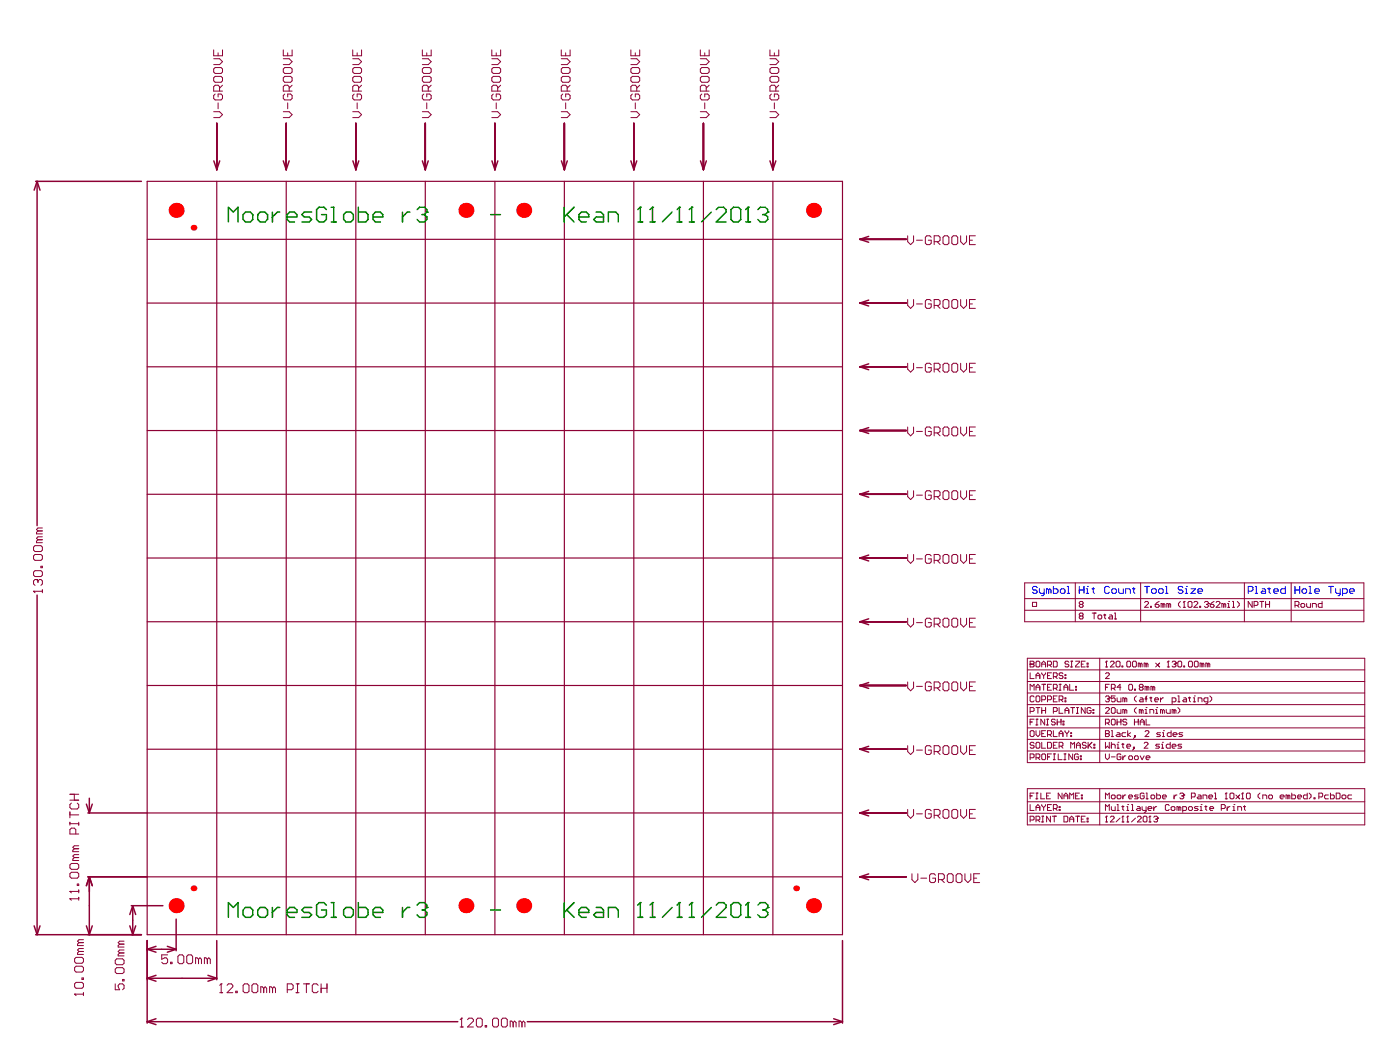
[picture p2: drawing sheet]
<svg xmlns="http://www.w3.org/2000/svg" width="201mm" height="150mm" viewBox="0 0 201 150" stroke-linecap="round" stroke-linejoin="round" font-family="sans-serif">
<g fill="none" stroke="#8d0034" stroke-width=".21">
<path d="M31.2 17.7v6.7M41.2 17.7v6.7M51.2 17.7v6.7M61.2 17.7v6.7M71.2 17.7v6.7M81.2 17.7v6.7M91.2 17.7v6.7M101.2 17.7v6.7M111.2 17.7v6.7M5.1 26.1h15.2M5.3 26.1l-.4 1.2M5.3 26.1v49.5"/>
<path d="M5.3 26.1l.5 1.2M30.8 23.1l.4 1.3M31.6 23.1l-.4 1.3M40.8 23.1l.4 1.3M41.6 23.1l-.4 1.3M50.8 23.1l.4 1.3M51.6 23.1l-.4 1.3M60.8 23.1l.4 1.3M61.6 23.1l-.4 1.3M70.8 23.1l.4 1.3M71.6 23.1l-.4 1.3M80.8 23.1l.4 1.3"/>
<path d="M81.6 23.1l-.4 1.3M90.8 23.1l.4 1.3M91.6 23.1l-.4 1.3M100.8 23.1l.4 1.3M101.6 23.1l-.4 1.3M110.8 23.1l.4 1.3M111.6 23.1l-.4 1.3M123.7 34.4l1.3 .4M123.7 34.4h6.7M125 34l-1.3 .4M123.7 52.8l1.3 .4M123.7 43.6l1.3 .4"/>
<path d="M123.7 52.8h6.7M123.7 43.6h6.7M125 52.3l-1.3 .5M125 43.2l-1.3 .4M123.7 71.1l1.3 .4M123.7 61.9l1.3 .4M123.7 71.1h6.7M123.7 61.9h6.7M125 79.8l-1.3 .4M125 61.5l-1.3 .4M125 70.7l-1.3 .4M5.3 85.6v48.8"/>
<path d="M123.7 98.6l1.3 .4M123.7 89.4l1.3 .4M123.7 80.2l1.3 .5M123.7 98.6h6.7M123.7 89.4h6.7M123.7 80.2h6.7M125 98.2l-1.3 .4M125 89l-1.3 .4M12.4 115.6l.5 1.3M12.6 116.9h8.6M12.9 114.8v2.1M13.3 115.6l-.4 1.3"/>
<path d="M123.7 116.9l1.3 .4M123.7 107.7l1.3 .5M123.7 116.9h6.7M123.7 107.7h6.7M125 116.5l-1.3 .4M125 107.3l-1.3 .4M4.9 133.2l.4 1.2M5.1 134.4h15.2M5.8 133.2l-.5 1.2M12.4 133.2l.5 1.2M12.6 126.1h8.6M12.9 126.1l.4 1.3"/>
<path d="M12.9 126.1v8.3M12.9 126.1l-.5 1.3M13.3 133.2l-.4 1.2M18.7 133.2l.4 1.2M18.9 130.3h4.5M19.1 130.3v4.1M19.1 130.3l-.4 1.2M19.1 130.3l.4 1.2M19.5 133.2l-.4 1.2M21.2 136.5l1.2 .4M21.2 135.3v11.8M21.2 136.5h4.1"/>
<path d="M22.4 136.1l-1.2 .4M24.1 136.1l1.2 .4M25.3 132.2v4.5M25.3 136.5l-1.2 .4M31.2 135.3v5.6M121.2 135.3v11.8M123.7 126.1l1.3 .4M123.7 126.1h6.7M125 125.7l-1.3 .4M21.2 140.7l1.2 .4M21.2 146.9l1.2 .5M21.2 140.7h10"/>
<path d="M21.2 146.9h44.7M22.4 140.3l-1.2 .4M22.4 146.5l-1.2 .4M29.9 140.3l1.3 .4M31.2 140.7l-1.3 .4M75.9 146.9h45.3M119.9 146.5l1.3 .4M121.2 146.9l-1.3 .5"/>
</g>
<g fill="none" stroke="#8d0034" stroke-width=".14">
<path d="M30.7 16.1h.9l.4 .4-.4 .4h-.9M30.7 11.2l.3-.2h.8l.2 .2v.4l-.2 .2h-.8l-.3-.2zM30.7 9.9l.3-.2h.8l.2 .2v.4l-.2 .3h-.8l-.3-.3zM30.7 8.4h.9l.4 .5-.4 .4h-.9M30.7 7.2v.8h1.3v-.8M31 13.5l-.3 .2v.5l.3 .2h.8l.2-.2v-.5l-.2-.2h-.4v.4M31.4 7.6v.4M31.4 14.8v.8M31.6 13.1v-.6l-.2-.2h-.4l-.3 .2v.6h1.3M32 12.3l-.4 .4M40.8 16.1h.8l.4 .4-.4 .4h-.8M40.8 11.2l.2-.2h.8l.2 .2v.4l-.2 .2h-.8l-.2-.2z"/>
<path d="M40.8 9.9l.2-.2h.8l.2 .2v.4l-.2 .3h-.8l-.2-.3zM40.8 8.4h.8l.4 .5-.4 .4h-.8M40.8 7.2v.8h1.2v-.8M41 13.5l-.2 .2v.5l.2 .2h.8l.2-.2v-.5l-.2-.2h-.4v.4M41.4 7.6v.4M41.4 14.8v.8M41.6 13.1v-.6l-.2-.2h-.4l-.2 .2v.6h1.2M42 12.3l-.4 .4M50.8 16.1h.8l.4 .4-.4 .4h-.8M50.8 11.2l.2-.2h.8l.2 .2v.4l-.2 .2h-.8l-.2-.2zM50.8 9.9l.2-.2h.8l.2 .2v.4l-.2 .3h-.8l-.2-.3zM50.8 8.4h.8l.4 .5-.4 .4h-.8"/>
<path d="M50.8 7.2v.8h1.2v-.8M51 13.5l-.2 .2v.5l.2 .2h.8l.2-.2v-.5l-.2-.2h-.4v.4M51.4 7.6v.4M51.4 14.8v.8M51.6 13.1v-.6l-.2-.2h-.4l-.2 .2v.6h1.2M52 12.3l-.4 .4M60.8 16.1h.8l.4 .4-.4 .4h-.8M60.8 11.2l.2-.2h.8l.2 .2v.4l-.2 .2h-.8l-.2-.2zM60.8 9.9l.2-.2h.8l.2 .2v.4l-.2 .3h-.8l-.2-.3zM60.8 8.4h.8l.4 .5-.4 .4h-.8M60.8 7.2v.8h1.2v-.8M61 13.5l-.2 .2v.5l.2 .2h.8l.2-.2v-.5l-.2-.2h-.4v.4"/>
<path d="M61.4 7.6v.4M61.4 14.8v.8M61.6 13.1v-.6l-.2-.2h-.4l-.2 .2v.6h1.2M62 12.3l-.4 .4M70.8 16.1h.8l.4 .4-.4 .4h-.8M70.8 11.2l.2-.2h.8l.2 .2v.4l-.2 .2h-.8l-.2-.2zM70.8 9.9l.2-.2h.8l.2 .2v.4l-.2 .3h-.8l-.2-.3zM70.8 8.4h.8l.4 .5-.4 .4h-.8M70.8 7.2v.8h1.2v-.8M71 13.5l-.2 .2v.5l.2 .2h.8l.2-.2v-.5l-.2-.2h-.4v.4M71.4 7.6v.4M71.4 14.8v.8"/>
<path d="M71.6 13.1v-.6l-.2-.2h-.4l-.2 .2v.6h1.2M72 12.3l-.4 .4M80.8 16.1h.8l.4 .4-.4 .4h-.8M80.8 11.2l.2-.2h.8l.2 .2v.4l-.2 .2h-.8l-.2-.2zM80.8 9.9l.2-.2h.8l.2 .2v.4l-.2 .3h-.8l-.2-.3zM80.8 8.4h.8l.4 .5-.4 .4h-.8M80.8 7.2v.8h1.2v-.8M81 13.5l-.2 .2v.5l.2 .2h.8l.2-.2v-.5l-.2-.2h-.4v.4M81.4 7.6v.4M81.4 14.8v.8M81.6 13.1v-.6l-.2-.2h-.4l-.2 .2v.6h1.2M82 12.3l-.4 .4"/>
<path d="M90.8 16.1h.8l.4 .4-.4 .4h-.8M90.8 11.2l.2-.2h.8l.2 .2v.4l-.2 .2h-.8l-.2-.2zM90.8 9.9l.2-.2h.8l.2 .2v.4l-.2 .3h-.8l-.2-.3zM90.8 8.4h.8l.4 .5-.4 .4h-.8M90.8 7.2v.8h1.2v-.8M91 13.5l-.2 .2v.5l.2 .2h.8l.2-.2v-.5l-.2-.2h-.4v.4M91.4 7.6v.4M91.4 14.8v.8M91.6 13.1v-.6l-.2-.2h-.4l-.2 .2v.6h1.2M92 12.3l-.4 .4M100.8 16.1h.8l.4 .4-.4 .4h-.8M100.8 7.2v.8h1.2v-.8"/>
<path d="M100.8 9.9l.2-.2h.8l.2 .2v.4l-.2 .3h-.8l-.2-.3zM100.8 11.2l.2-.2h.8l.2 .2v.4l-.2 .2h-.8l-.2-.2zM100.8 8.4h.8l.4 .5-.4 .4h-.8M101 13.5l-.2 .2v.5l.2 .2h.8l.2-.2v-.5l-.2-.2h-.4v.4M101.4 7.6v.4M101.4 14.8v.8M101.6 13.1v-.6l-.2-.2h-.4l-.2 .2v.6h1.2M102 12.3l-.4 .4M110.8 16.1h.8l.5 .4-.5 .4h-.8M110.8 11.2l.2-.2h.8l.3 .2v.4l-.3 .2h-.8l-.2-.2zM110.8 9.9l.2-.2h.8l.3 .2v.4l-.3 .3h-.8l-.2-.3zM110.8 8.4h.8l.5 .5-.5 .4h-.8"/>
<path d="M110.8 7.2v.8h1.3v-.8M111 13.5l-.2 .2v.5l.2 .2h.8l.3-.2v-.5l-.3-.2h-.4v.4M111.4 7.6v.4M111.4 14.8v.8M111.6 13.1v-.6l-.2-.2h-.4l-.2 .2v.6h1.3M112.1 12.3l-.5 .4M24.9 29.8h.9v.9h-.9zM66.6 29.8h.9v.9h-.9zM74.9 29.8h.9v.9h-.9zM116.6 29.8h.9v.9h-.9zM130.6 33.9v.9l.4 .4 .4-.4v-.9M131.9 34.5h.8"/>
<path d="M134 34.1l-.2-.2h-.4l-.3 .2v.9l.3 .2h.4l.2-.2v-.5h-.4M134.4 34.8h.6l.3-.3v-.4l-.3-.2h-.6v1.3M134.8 34.8l.5 .4M135.7 34.1l.2-.2h.4l.2 .2v.9l-.2 .2h-.4l-.2-.2zM137 34.1l.2-.2h.4l.2 .2v.9l-.2 .2h-.4l-.2-.2zM138.2 33.9v.9l.4 .4 .5-.4v-.9M139.5 34.5h.4M140.3 33.9h-.8v1.3h.8M130.6 43.1v.8l.4 .4 .4-.4v-.8M130.6 52.2v.9l.4 .4 .4-.4v-.9M131.9 52.9h.8M131.9 43.7h.8"/>
<path d="M134 52.5l-.2-.3h-.4l-.3 .3v.8l.3 .2h.4l.2-.2v-.4h-.4M134 43.3l-.2-.2h-.4l-.3 .2v.8l.3 .2h.4l.2-.2v-.4h-.4M134.4 53.1h.6l.3-.2v-.4l-.3-.3h-.6v1.3M134.4 43.9h.6l.3-.2v-.4l-.3-.2h-.6v1.2M134.8 53.1l.5 .4M134.8 43.9l.5 .4M135.7 43.3l.2-.2h.4l.2 .2v.8l-.2 .2h-.4l-.2-.2zM135.7 52.5l.2-.3h.4l.2 .3v.8l-.2 .2h-.4l-.2-.2zM137 52.5l.2-.3h.4l.2 .3v.8l-.2 .2h-.4l-.2-.2zM137 43.3l.2-.2h.4l.2 .2v.8l-.2 .2h-.4l-.2-.2zM138.2 43.1v.8l.4 .4 .5-.4v-.8M138.2 52.2v.9l.4 .4 .5-.4v-.9"/>
<path d="M139.5 52.9h.4M139.5 43.7h.4M140.3 52.2h-.8v1.3h.8M140.3 43.1h-.8v1.2h.8M4.8 78.7l.2-.2h.9l.2 .2v.4l-.2 .2h-.9l-.2-.2zM4.8 80l.2-.3h.9l.2 .3v.4l-.2 .2h-.9l-.2-.2zM5.5 77.6l-.2 .2v.2h.8M5.5 76.4l-.2 .2v.2h.8M5.5 77.6h.6M5.5 76.4h.6M6.1 77.2h-.6l-.2 .2 .2 .2M6.1 75.9h-.6l-.2 .2 .2 .3"/>
<path d="M130.6 61.4v.9l.4 .4 .4-.4v-.9M130.6 70.6v.8l.4 .4 .4-.4v-.8M130.6 79.7v.9l.4 .4 .4-.4v-.9M131.9 71.2h.8M131.9 62h.8M134 80l-.2-.3h-.4l-.3 .3v.8l.3 .2h.4l.2-.2v-.4h-.4M134 61.6l-.2-.2h-.4l-.3 .2v.9l.3 .2h.4l.2-.2v-.5h-.4M134 70.8l-.2-.2h-.4l-.3 .2v.8l.3 .2h.4l.2-.2v-.4h-.4M134.4 62.3h.6l.3-.3v-.4l-.3-.2h-.6v1.3M134.4 71.4h.6l.3-.2v-.4l-.3-.2h-.6v1.2M134.8 71.4l.5 .4M134.8 62.3l.5 .4"/>
<path d="M135.7 80l.2-.3h.4l.2 .3v.8l-.2 .2h-.4l-.2-.2zM135.7 61.6l.2-.2h.4l.2 .2v.9l-.2 .2h-.4l-.2-.2zM135.7 70.8l.2-.2h.4l.2 .2v.8l-.2 .2h-.4l-.2-.2zM137 80l.2-.3h.4l.2 .3v.8l-.2 .2h-.4l-.2-.2zM137 61.6l.2-.2h.4l.2 .2v.9l-.2 .2h-.4l-.2-.2zM137 70.8l.2-.2h.4l.2 .2v.8l-.2 .2h-.4l-.2-.2zM138.2 70.6v.8l.4 .4 .5-.4v-.8M138.2 61.4v.9l.4 .4 .5-.4v-.9M138.2 79.7v.9l.4 .4 .5-.4v-.9M139.5 71.2h.4M139.5 62h.4M140.3 79.7h-.8v1.3h.8"/>
<path d="M140.3 61.4h-.8v1.3h.8M140.3 70.6h-.8v1.2h.8M4.8 85h.1M4.8 82.3l.2-.2h.9l.2 .2v.4l-.2 .2h-.9l-.2-.2zM4.8 85h1.3M4.8 85l.2 .2M5.3 83.3h.1M5.3 83.3h-.3l-.2 .3v.4l.2 .2M5.3 83.3l.2 .3M5.5 83.6l.2-.3h.2l.2 .3v.4l-.2 .2M5.5 83.6v.2M5.9 81.4h.2v.2h-.2z"/>
<path d="M6.1 84.8v.4M130.6 88.9v.9l.4 .4 .4-.4v-.9M130.6 98.1v.8l.4 .4 .4-.4v-.8M131.9 98.7h.8M131.9 80.4h.8M131.9 89.5h.8M134 89.1l-.2-.2h-.4l-.3 .2v.9l.3 .2h.4l.2-.2v-.5h-.4M134 98.3l-.2-.2h-.4l-.3 .2v.8l.3 .2h.4l.2-.2v-.4h-.4M134.4 80.6h.6l.3-.2v-.4l-.3-.3h-.6v1.3M134.4 89.8h.6l.3-.3v-.4l-.3-.2h-.6v1.3M134.4 98.9h.6l.3-.2v-.4l-.3-.2h-.6v1.2M134.8 98.9l.5 .4"/>
<path d="M134.8 80.6l.5 .4M134.8 89.8l.5 .4M135.7 89.1l.2-.2h.4l.2 .2v.9l-.2 .2h-.4l-.2-.2zM135.7 98.3l.2-.2h.4l.2 .2v.8l-.2 .2h-.4l-.2-.2zM137 89.1l.2-.2h.4l.2 .2v.9l-.2 .2h-.4l-.2-.2zM137 98.3l.2-.2h.4l.2 .2v.8l-.2 .2h-.4l-.2-.2zM138.2 88.9v.9l.4 .4 .5-.4v-.9M138.2 98.1v.8l.4 .4 .5-.4v-.8M139.5 98.7h.4M139.5 80.4h.4M139.5 89.5h.4M140.3 88.9h-.8v1.3h.8"/>
<path d="M140.3 98.1h-.8v1.2h.8M147.4 83.8h48.8v5.6h-48.8zM147.4 86.1h48.8M147.4 87.8h48.8M147.8 94.7h48.6v15h-48.6zM147.8 99.7h48.6M147.8 98h48.6M147.8 96.3h48.6M148.2 95.5h.1M148.2 96.8v.8h.6M148.2 95.1h.4l.2 .1-.2 .3 .2 .3-.2 .1h-.4zM148.2 95.5h.4"/>
<path d="M148.2 99.3v-.9l.3 .3 .3-.3v.9M148.6 86.6h.5v.6h-.5zM149.1 98.8h.5M149.1 97.6v-.6l.2-.2 .3 .2v.6M149.1 99.3v-.6l.2-.3 .3 .3v.6M149.1 97.2h.5M149.2 95.1h.3l.1 .1v.6l-.1 .1h-.3l-.1-.1v-.6zM149.9 98.4h.5M149.9 95.5h.5M149.9 95.9v-.5l.3-.3 .2 .3v.5M149.9 96.8l.3 .4M150.2 97.2v.4"/>
<path d="M150.2 98.4v.9M150.4 96.8l-.2 .4M150.7 95.6h.4l.2-.1v-.3l-.2-.1h-.4v.8M150.7 98.8h.3M150.7 97.2h.3M151 95.6l.3 .3M151.3 96.8h-.6v.8h.6M151.3 98.4h-.6v.9h.6M151.6 97.3h.4l.1-.1v-.3l-.1-.1h-.4v.8M151.6 99h.4l.1-.2v-.2l-.1-.2h-.4v.9M151.6 95.1h.4l.1 .1v.6l-.1 .1h-.4zM151.8 99l.3 .3"/>
<path d="M151.8 97.3l.3 .3M152.4 98.4h.3M152.4 99.3h.3M152.5 98.4v.9M152.9 96.9l-.1-.1h-.3l-.1 .1 .1 .3h.3l.1 .1-.1 .3h-.3l-.1-.1M153.1 98.8h.5M153.1 99.3v-.6l.3-.3 .2 .3v.6M153.2 97.5h.2v.1h-.2zM153.2 97h.2v.2h-.2zM153.8 95.2l-.2-.1h-.2l-.2 .3 .2 .1h.2l.2 .3-.2 .1h-.2l-.2-.1M153.9 98.4v.9h.6M154.1 95.9h.2"/>
<path d="M154.1 95.1h.2M154.2 95.1v.8M154.7 83.8v5.6M154.8 98.7h.1v.1h-.1zM154.8 99.1h.1v.2h-.1zM154.8 95.1h.5v.1l-.5 .6v.1h.5M155.4 88.6l-.1-.2 .1-.2h.3l.1 .1-.1 .3M155.4 88.6l-.1 .1 .1 .3h.3l.1-.1-.1-.3M155.4 86.9l-.1-.1 .1-.3h.3l.1 .1-.1 .3M155.4 86.9l-.1 .2 .1 .2h.3l.1-.1-.1-.3M155.4 86.9h.3M155.4 88.6h.3"/>
<path d="M155.6 95.5h.3M156.1 95.1h-.5v.8h.5M156.4 95.8h.2v.1h-.2zM156.4 95.4h.2v.1h-.2zM157.2 88.2h.5M157.4 88.2v.8M158 88.6l.1-.2h.3l.1 .2v.3l-.1 .1h-.3l-.1-.1zM158.2 94.7v15M158.8 88.4h.3M159 88.3v.6l.1 .1M159.1 96.9l.1-.1h.3l.1 .1v.1l-.5 .6h.5M159.1 98.8h.2"/>
<path d="M159.1 95.9h.2M159.2 95.1h.1M159.2 95.1v.8M159.2 95.1l-.1 .1M159.6 98.4h-.5v.9M159.7 88.4h.2l.2 .2v.4h-.4l-.2-.1 .2-.2h.4M159.8 95.2l.1-.1h.3l.1 .1v.2l-.5 .5h.5M159.9 99h.4l.2-.2v-.2l-.2-.2h-.4v.9M160.2 99l.3 .3M160.3 88.2h.2v.8M160.3 89h.3M160.6 95.2l.1-.1h.3l.2 .1v.6l-.2 .1h-.3l-.1-.1z"/>
<path d="M161.3 98.8h-.6l.5-.4v.9M161.4 95.8h.2v.1h-.2zM162.3 95.1h.2l.2 .1v.6l-.2 .1h-.2l-.2-.1v-.6zM162.5 98.4h.3l.2 .2v.5l-.2 .2h-.3l-.1-.2v-.5zM163.1 95.1h.3l.1 .1v.6l-.1 .1h-.3l-.1-.1v-.6zM163.2 99.1h.2v.2h-.2zM164.1 95.5l-.3-.1v.5M164.1 95.5v.4M164.1 98.8l-.2-.1 .2-.3h.2l.2 .2-.2 .2M164.1 98.8l-.2 .2 .2 .3h.2l.2-.2-.2-.3M164.1 98.8h.2M164.1 95.5l.1-.1 .1 .1v.4"/>
<path d="M164.1 83.8v5.6M164.7 86.6l.1-.1h.3l.1 .1v.2l-.5 .5h.5M164.9 95.5l-.3-.1v.5M164.9 95.5v.4M164.9 95.5l.1-.1 .2 .1v.4M165 98.8l-.2-.1v.6M165 98.8v.5M165 98.8l.2-.1 .1 .1v.5M165.5 87.2h.2v.1h-.2zM165.9 98.8l-.3-.1v.6M165.9 98.8v.5M165.9 98.8l.1-.1 .2 .1v.5"/>
<path d="M166.2 86.9h.4l.2 .3-.2 .1h-.2l-.2-.1zM166.3 95.4l.5 .5-.2-.3 .2-.2-.5 .5M166.8 86.5l-.6 .4M167.3 86.9l-.2-.1v.5M167.3 86.9v.4M167.3 86.9l.2-.1 .1 .1v.4M168 95.9h.2M168.1 95.1h.1M168.1 95.1v.8M168.1 95.1l-.1 .1M168.2 86.9l-.3-.1v.5M168.2 86.9v.4"/>
<path d="M168.2 86.9l.1-.1 .1 .1v.4M168.6 95.2l.2-.1h.3l.1 .3M168.9 95.5h.2M169.1 95.5l.1 .1-.1 .3h-.3l-.2-.1M169.2 95.4h.1M169.2 95.4l-.1 .1M169.5 95.2l.1-.1h.3l.1 .1v.6l-.1 .1h-.3l-.1-.1zM169.8 86.5l-.2 .3v.3l.2 .2M170.3 87.3h.2M170.3 95.8h.1v.1h-.1zM170.4 86.5h.1M170.4 86.5v.8"/>
<path d="M170.4 86.5l-.1 .1M170.9 86.6l.2-.1h.3l.1 .1v.6l-.1 .1h-.3l-.2-.1zM171 95.2l.1-.1h.3l.2 .1v.6l-.2 .1h-.3l-.1-.1zM171.8 86.6l.1-.1h.3l.1 .1v.2l-.5 .5h.5M172 95.1h.2l.2 .1v.6l-.2 .1h-.2l-.2-.1v-.6zM172.6 87.2h.2v.1h-.2zM172.9 95.5l-.2-.1v.5M172.9 95.5v.4M172.9 95.5l.2-.1 .1 .1v.4M173.3 86.6l.1-.1h.3l.2 .3M173.6 86.9h.1M173.7 86.9l.2 .2-.2 .2h-.3l-.1-.1"/>
<path d="M173.8 95.5l-.3-.1v.5M173.8 95.5v.4M173.8 95.5l.1-.1 .2 .1v.4M173.9 86.8h.1M173.9 86.8l-.2 .1M174.1 86.9h.5l.1 .3-.1 .1h-.3l-.2-.1zM174.7 86.5l-.6 .4M175 86.6l.1-.1h.3l.1 .1v.2l-.5 .5h.5M176.1 86.9l-.3-.1v.5M176.1 86.9v.4M176.1 86.9l.1-.1 .2 .1v.4M176.6 87.3h.3"/>
<path d="M176.6 86.8h.2v.5M176.8 86.5h.1M177.3 86.5h.2v.8M177.3 87.3h.3M178 86.5l.3 .3v.3l-.3 .2M179 83.8v5.6M180.2 86.5v.8l-.6-.8v.8M180.4 87.1h.4l.2-.2v-.3l-.2-.1h-.4v.8M181.3 86.5h.5M181.5 86.5v.8M182.1 86.9h.6M182.1 86.5v.8"/>
<path d="M182.7 86.5v.8M185.8 83.8v5.6M186.3 87.1h.5l.1-.2v-.3l-.1-.1h-.5v.8M186.6 87.1l.3 .2M187.2 86.9l.1-.1h.3l.1 .1v.3l-.1 .1h-.3l-.1-.1zM188 86.8v.4l.2 .1h.4v-.5M188.8 87.3v-.5h.5l.1 .1v.4M190.2 86.5v.8h-.4l-.1-.1v-.3l.1-.1h.4M10.1 116.8v.8M10.1 118.2v.5M10.1 118.5h1.2M10.1 117.2h1.2"/>
<path d="M10.1 115.1h1.2M10.1 114.2h1.2M10.3 115.5l-.2 .2v.4l.2 .2h.8l.2-.2v-.4l-.2-.2M10.7 114.2v.9M10.9 119.9v-.6l-.2-.2h-.4l-.2 .2v.6h1.2M11.3 118.2v.5M130.6 107.2v.9l.4 .4 .4-.4v-.9M130.6 116.4v.9l.4 .4 .4-.4v-.9M131.9 107.9h.8M131.9 117h.8M134 107.5l-.2-.3h-.4l-.3 .3v.8l.3 .2h.4l.2-.2v-.4h-.4M134 116.6l-.2-.2h-.4l-.3 .2v.9l.3 .2h.4l.2-.2v-.5h-.4"/>
<path d="M134.4 108.1h.6l.3-.2v-.4l-.3-.3h-.6v1.3M134.4 117.3h.6l.3-.3v-.4l-.3-.2h-.6v1.3M134.8 108.1l.5 .4M134.8 117.3l.5 .4M135.7 107.5l.2-.3h.4l.2 .3v.8l-.2 .2h-.4l-.2-.2zM135.7 116.6l.2-.2h.4l.2 .2v.9l-.2 .2h-.4l-.2-.2zM137 107.5l.2-.3h.4l.2 .3v.8l-.2 .2h-.4l-.2-.2zM137 116.6l.2-.2h.4l.2 .2v.9l-.2 .2h-.4l-.2-.2zM138.2 107.2v.9l.4 .4 .5-.4v-.9M138.2 116.4v.9l.4 .4 .5-.4v-.9M139.5 107.9h.4M139.5 117h.4"/>
<path d="M140.3 107.2h-.8v1.3h.8M140.3 116.4h-.8v1.3h.8M147.8 113.4h48.6v5.2h-48.6zM147.8 117h48.6M147.8 115.3h48.6M147.8 108h48.6M147.8 106.3h48.6M147.8 104.7h48.6M147.8 103h48.6M147.8 101.3h48.6M148.2 109h.4l.2-.2v-.2l-.2-.2h-.4v.9M148.2 103.8h.3"/>
<path d="M148.2 102.3h.4l.2-.1v-.3l-.2-.1h-.4v.8M148.2 117.9h.4l.2-.1v-.3l-.2-.1h-.4v.8M148.2 105.2l.2-.1h.2l.2 .1v.6l-.2 .1h-.2l-.2-.1zM148.2 115.7v.9h.6M148.2 114.5h.3M148.8 103.4h-.6v.9M148.8 100.2l-.2-.1h-.2l-.2 .1v.6l.2 .1h.2l.2-.1M148.8 106.9l-.2-.1h-.2l-.2 .1 .2 .3h.2l.2 .1-.2 .3h-.2l-.2-.1M148.8 114.1h-.6v.8M149.1 109h.4l.1-.2v-.2l-.1-.2h-.4v.9M149.1 103.4h.2M149.1 104.3h.2"/>
<path d="M149.1 101.8h.5M149.1 117.9h.4l.1-.1v-.3l-.1-.1h-.4v.8M149.1 105.1v.6l.2 .2 .3-.2v-.6M149.1 116.6v-.6l.2-.3 .3 .3v.6M149.1 114.9h.2M149.1 114.1h.2M149.1 116.1h.5M149.2 100.1h.3l.1 .1v.6l-.1 .1h-.3l-.1-.1v-.6zM149.2 106.8h.3l.1 .1v.6l-.1 .1h-.3l-.1-.1v-.6zM149.2 103.4v.9M149.2 114.1v.8M149.3 109l.3 .3"/>
<path d="M149.3 101.8v.8M149.3 117.9l.3 .3M149.8 114.1v.8h.5M149.9 108.6l.1-.2h.3l.1 .2v.5l-.1 .2h-.3l-.1-.2zM149.9 115.7v.2l.3 .2M149.9 118.2h.3M149.9 117.4h.3M149.9 105.5h.3M149.9 106.8v.8h.5M149.9 100.6h.4l.1-.1v-.3l-.1-.1h-.4v.8M149.9 101.8v.8M149.9 102.2h.5"/>
<path d="M150 117.4v.8M150.2 116.1v.5M150.3 103.4v.9l-.5-.9v.9M150.4 105.1h-.5v.8h.5M150.4 101.8v.8M150.4 115.7v.2l-.2 .2M150.6 103.4h.3M150.6 104.3h.3M150.6 114.5h.3M150.7 100.6h.4l.2-.1v-.3l-.2-.1h-.4v.8M150.7 108.8h.3M150.7 105.7h.4l.2-.2v-.3l-.2-.1h-.4v.8"/>
<path d="M150.7 106.8h.4l.2 .1v.6l-.2 .1h-.4zM150.7 103.4v.9M150.7 116.1h.3M151 105.7l.3 .2M151.1 114.1h-.5v.8h.5M151.1 117.4v.8l-.5-.8v.8M151.3 108.4h-.6v.9M151.3 115.7h-.6v.9h.6M151.4 117.4h.6M151.6 108.4h.2M151.6 109.3h.2M151.6 102.3h.4l.1-.1v-.3l-.1-.1h-.4v.8"/>
<path d="M151.6 105.1v.8h.5M151.6 100.5h.2M151.6 107.2h.2M151.6 116.3h.4l.1-.2v-.2l-.1-.2h-.4v.9M151.7 108.4v.9M151.7 117.4v.8M151.8 103.6l-.1-.2h-.3l-.1 .2 .1 .2h.3l.1 .2-.1 .3h-.3l-.1-.2M151.8 116.3l.3 .3M152.1 103.8h.6M152.1 106.8h-.5v.8h.5M152.1 100.1h-.5v.8h.5M152.1 103.4v.9"/>
<path d="M152.3 108.4v.9h.5M152.4 101.8v.8h.5M152.4 105.5h.5M152.4 107.3h.4l.1-.1v-.3l-.1-.1h-.4v.8M152.4 100.6h.4l.1-.1v-.3l-.1-.1h-.4v.8M152.4 116.4h.1v.2h-.1zM152.4 105.9v-.5l.3-.3 .2 .3v.5M152.4 116h.1v.1h-.1zM152.7 107.3l.2 .3M152.7 103.4v.9M152.7 100.6l.2 .3M152.8 114.1v.8l-.5-.8v.8"/>
<path d="M152.9 104.1h.2v.2h-.2zM152.9 103.7h.2v.1h-.2zM153.1 108.4h.3M153.1 109.3h.3M153.1 117.4h.4l.1 .1v.6l-.1 .1h-.4zM153.1 114.9v-.6l.3-.2 .2 .2v.6M153.1 114.5h.5M153.2 100.4h.2v.1h-.2zM153.2 100.8h.2v.1h-.2zM153.2 102.6v-.6l.3-.2 .3 .2v.6M153.2 105.1v.1l.3 .3M153.2 108.4v.9"/>
<path d="M153.2 102.2h.6M153.5 105.5v.4M153.8 105.1v.1l-.3 .3M153.9 117.8h.6M153.9 114.9v-.8l.3 .2 .3-.2v.8M153.9 118.2v-.5l.3-.3 .3 .3v.5M154.1 101.8h.5M154.1 105.8h.1v.1h-.1zM154.1 105.4h.1v.1h-.1zM154.1 107.6v-.8l.2 .2 .3-.2v.8M154.3 108.4v.9l-.5-.9v.9M154.3 101.8v.8"/>
<path d="M154.8 117.4h.5M154.8 114.5h.2M154.9 102.6h.3M154.9 101.8h.3M154.9 107.6v-.6l.3-.2 .2 .2v.6M154.9 107.2h.5M155 101.8v.8M155 117.4v.8M155.2 108.6l-.2-.2h-.2l-.2 .2v.5l.2 .2h.2l.2-.2v-.3h-.3M155.3 114.1h-.5v.8h.5M155.4 108.7h.2v.1h-.2zM155.4 109.1h.2v.2h-.2z"/>
<path d="M155.6 117.8h.3M155.6 114.3h.1v.2h-.1zM155.6 114.7h.1v.2h-.1zM156.1 117.4h-.5v.8h.5M156.1 101.8v.8l-.5-.8v.8M156.3 106.9l-.2-.1h-.2l-.2 .2 .2 .2h.2l.2 .3-.2 .1h-.2l-.2-.1M156.4 118.1h.2v.1h-.2zM156.4 117.7h.2v.1h-.2zM156.6 107.3l.5-.5-.4 .4 .4 .4M156.6 106.8v.8M157 101.9l-.2-.1h-.2l-.2 .1v.6l.2 .1h.2l.2-.1v-.3h-.3M157.3 102.5h.1v.1h-.1z"/>
<path d="M157.3 102h.1v.2h-.1zM157.4 107h.1v.2h-.1zM157.4 107.5h.1v.1h-.1zM158.2 113.4v5.2M159.1 105.5h.1M159.1 100.2l.1-.1h.3l.1 .3M159.1 101.9l.1-.1h.3l.1 .1v.1l-.5 .6h.5M159.1 104h.4l.1-.2v-.2l-.1-.2h-.4v.9M159.1 105.1h.4l.1 .1-.1 .3 .1 .3-.1 .1h-.4zM159.1 106.8v.8l.2-.3 .3 .3v-.8M159.1 108.4v.6l.2 .3 .3-.3v-.6M159.1 114.9v-.8l.2 .2 .3-.2v.8"/>
<path d="M159.1 116.6v-.9l.2 .3 .3-.3v.9M159.1 118.2h.2M159.1 105.5h.4M159.2 117.4h.1M159.2 117.4v.8M159.2 117.4l-.1 .1M159.3 104l.3 .3M159.3 100.5h.2M159.5 100.5l.1 .1-.1 .3h-.3l-.1-.1M159.6 100.4h.1M159.6 100.4l-.1 .1M159.8 117.5l.1-.1h.3l.1 .1v.2l-.5 .5h.5"/>
<path d="M159.9 108.8h.6M159.9 107.2l.1-.2h.3l.2 .2v.4M159.9 103.6l.1-.2h.3l.2 .2v.5l-.2 .2h-.3l-.1-.2zM159.9 101.9l.1-.1h.3l.2 .1v.6l-.2 .1h-.3l-.1-.1zM159.9 106.8v.8M159.9 114.5l.1-.2h.3l.2 .2v.2l-.2 .2h-.3l-.1-.2zM159.9 116v.4l.1 .2h.5v-.6M159.9 105.9h.3M159.9 105.1h.1v.8M160.5 100.1h-.6v.4l.3-.1 .3 .1v.3l-.2 .1h-.3l-.1-.1M160.7 100.4v.4l.2 .1h.4v-.5M160.7 102v.5l.2 .1h.4v-.6"/>
<path d="M160.7 103.4v.9M160.7 114.5l.2-.2h.3l.1 .2v.2l-.1 .2h-.3l-.2-.2zM160.7 103.8h.6M160.7 105.4h.3l.2 .1v.4h-.5l-.1-.1 .1-.1h.5M160.7 107h.2v.6M160.7 107.6h.3M160.7 115.7h.2v.9M160.7 116.6h.3M160.9 106.8h.1M161.2 117.7l-.6 .5M161.3 108.6l-.1-.2h-.3l-.2 .2v.5l.2 .2h.3l.1-.2v-.3h-.3M161.3 103.4v.9"/>
<path d="M161.4 118.2h.3M161.4 107h.3M161.4 116h.3M161.6 117.4h.1M161.6 106.9v.6l.1 .1M161.6 108.7v.6M161.6 114.3v.6M161.6 115.9v.5l.1 .2M161.6 117.4v.8M161.6 117.4l-.2 .1M161.8 100.5l-.2-.1v.5M161.8 102.2l-.2-.2v.6"/>
<path d="M161.8 100.5l.2-.1 .1 .1v.4M161.8 102.2l.2-.2 .1 .2v.4M161.8 100.5v.4M161.8 102.2v.4M162 108.7h-.2l-.2 .3M162 105.4h-.4l-.2 .1v.3l.2 .1h.4M162 114.3h-.2l-.2 .3M162.1 103.6l-.1-.2h-.3l-.1 .2 .1 .2h.3l.1 .2-.1 .3h-.3l-.1-.2M162.1 107.3h.6l-.2-.3h-.2l-.2 .2v.3l.2 .1h.2M162.1 118.2h.3M162.1 116h.2v.6M162.1 116.6h.3"/>
<path d="M162.3 117.4h.1M162.3 115.7h.1M162.3 105.1v.8M162.3 117.4v.8M162.3 117.4l-.2 .1M162.4 114.6h.6l-.2-.3h-.3l-.1 .2v.2l.1 .2h.3M162.5 108.7h.3l.2 .1v.3l-.2 .2h-.3l-.1-.2v-.3zM162.7 105.4l-.4 .3 .4 .2M162.8 115.7h.2v.9M162.8 116.6h.3M163.1 107.5h.1v.1h-.1zM163.2 108.8l.2-.1h.3l.1 .1v.3l-.1 .2h-.3l-.2-.2z"/>
<path d="M163.2 103.4v.9M163.2 105.8h.2v.1h-.2zM163.2 103.8h.6M163.2 107.6l-.2 .3M163.4 105.9l-.3 .3M163.4 117.7l-.6 .5M163.5 100.1l-.3 .3v.2l.3 .3M163.5 101.8l-.3 .2v.3l.3 .3M163.7 116h.2l.2 .1v.5h-.4l-.2-.2 .2-.1h.4M163.7 117.5l.1-.1h.3l.1 .1v.2l-.5 .5h.5M163.8 103.4v.9M163.8 114.3h-.4l-.2 .2 .6 .2-.1 .2h-.5"/>
<path d="M164.1 108.7l.2 .6 .3-.6M164.1 103.8h.5M164.1 104.3v-.6l.2-.3 .3 .3v.6M164.1 100.4h.2l.2 .1v.4h-.4l-.2-.1 .2-.2h.4M164.2 102.2l-.3-.2v.6M164.2 102.2v.4M164.2 102.2l.1-.2 .2 .2v.4M164.3 116v.4l.2 .2h.4M164.5 117.5l.1-.1h.3l.1 .1v.6l-.1 .1h-.3l-.1-.1zM164.6 114.2l-.1-.1h-.3l-.1 .1v.5l.1 .2h.3l.1-.2v-.2h-.3M164.6 106.9l.2-.1h.2l.2 .1v.1l-.6 .6h.6M164.8 102h.1v.6"/>
<path d="M164.8 102.6h.2M164.8 105.2l.1-.1h.3l.1 .1v.2l-.5 .5h.5M164.8 100.5h.2M164.9 101.8h.1M164.9 109h.6l-.2-.3h-.3l-.1 .1v.3l.1 .2h.3M164.9 103.4v.9h.6M164.9 116v.7l-.3 .1M164.9 114.1h.1v.8M164.9 114.9h.3M165 100.1l-.1 .1v.7M165.2 116.3h.5l-.1-.3h-.3l-.1 .1v.3l.1 .2h.3M165.3 118.2h.3"/>
<path d="M165.5 117.4h.1M165.5 102.6v-.6h.4l.1 .2v.4M165.5 117.4v.8M165.5 117.4l-.2 .1M165.5 100.4h.2M165.6 100.2v.6l.1 .1M165.6 114.5l.1-.2h.3l.2 .2v.2l-.2 .2h-.3l-.1-.2zM166 116v.6M166 117.5l.2-.1h.2l.2 .3M166.2 100.6h.5l-.1-.2h-.3l-.1 .1v.3l.1 .1h.3M166.3 102.6h.3M166.3 102h.1v.6"/>
<path d="M166.3 117.8h.1M166.4 101.8h.1M166.4 114.1v.8h.4l.2-.2v-.2l-.2-.2h-.4M166.4 117.8l.2 .1-.2 .3h-.2l-.2-.1M166.4 116h-.1l-.3 .3M166.6 117.7h.1M166.6 117.7l-.2 .1M166.8 107h-.4l-.1 .2 .5 .3-.1 .1h-.4M167 100.4v.5M167 105.4h-.4l-.2 .1 .2 .2h.2l.2 .1-.2 .1h-.4M167.1 107h.2v.6M167.1 107.6h.3"/>
<path d="M167.3 106.8h.1M167.3 102.2l-.3-.2v.6M167.3 102.2v.4M167.3 114.6h.5l-.1-.3h-.3l-.1 .2v.2l.1 .2h.3M167.3 102.2l.1-.2 .1 .2v.4M167.3 105.9h.2M167.3 105.4h.1v.5M167.4 105.1h.1M167.4 100.4h-.1l-.3 .2M167.8 102v.5l.2 .1h.4v-.6M168.2 115.9l-.1-.2h-.3l-.1 .2v.5l.1 .2h.3l.1-.2M168.4 106.8v.8h-.4l-.2-.1v-.3l.2-.2h.4"/>
<path d="M168.5 105.1v.8h-.4l-.1-.1v-.3l.1-.1h.4M168.5 116.1l.1-.1h.3l.2 .1v.3l-.2 .2h-.3l-.1-.2zM168.6 107.3h.6l-.1-.3h-.3l-.2 .2v.3l.2 .1h.3M168.6 100.9h.5l.1-.1v-.3l-.1-.1h-.5v.8M168.8 105.7h.5l-.1-.3h-.3l-.1 .1v.3l.1 .1h.3M168.9 102.2l-.3-.2v.6M168.9 102.2v.4M168.9 114.3v.6M168.9 102.2l.2-.2 .1 .2v.4M169.3 114.3h-.1l-.3 .3M169.5 101.8l.3 .2v.3l-.3 .3M169.5 100.1h.1v.8"/>
<path d="M169.5 100.9h.3M169.6 116.1l-.3-.1v.6M169.6 116.1v.5M169.6 116.1l.2-.1 .1 .1v.5M169.8 114.2l.1-.1h.3l.1 .2M170 107h-.4l-.1 .2 .1 .1h.3l.1 .2-.1 .1h-.4M170 114.5h.2M170.2 114.5l.1 .1-.1 .3h-.3l-.1-.2M170.2 105.4h-.4l-.2 .1 .2 .2h.2l.2 .1-.2 .1h-.4M170.2 116.6h.4l.1-.2v-.3l-.1-.1h-.4v.8M170.3 114.3h.1M170.3 100.4h.3l.1 .1v.4h-.4l-.1-.1 .1-.2h.4"/>
<path d="M170.3 114.3l-.1 .2M171 116.1l.1-.1h.3l.2 .1v.3l-.2 .2h-.3l-.1-.2zM171 100.4h.3M171.1 100.2v.6l.2 .1M171.4 114.6h.4l.2-.1v-.3l-.2-.1h-.4v.8M171.7 100.4h.1v.5M171.7 100.9h.3M171.8 100.1h.1M172.4 100.9v-.5h.4l.1 .1v.4M172.4 116h-.4l-.2 .1 .2 .2h.2l.2 .1-.2 .2h-.4M172.4 114.3h.3l.1 .2v.4h-.4l-.2-.2 .2-.1h.4M172.7 116.6h.2"/>
<path d="M172.7 116h.1v.6M172.8 115.7h.1M173.1 114.9v-.6h.4l.1 .2v.4M173.4 116h.2M173.5 115.9v.5l.1 .2M173.8 100.9h-.4l-.2-.1v-.3l.2-.1h.4v.7l-.3 .1M173.9 114.6h.6l-.2-.3h-.2l-.2 .2v.2l.2 .2h.2M174.1 100.1l.2 .3v.2l-.2 .3M174.1 116.3h.5l-.1-.3h-.3l-.1 .1v.3l.1 .2h.3M174.7 114.9h.3M174.7 114.1h.2v.8M175.7 116.3h.4l.2-.2v-.2l-.2-.2h-.4v.9"/>
<path d="M176.3 114.9h.3M176.4 114.1h.1M176.4 114.1v.8M176.4 114.1l-.1 .1M176.6 116v.6M177 114.2l.1-.1h.3l.1 .1v.5l-.1 .2h-.3l-.1-.2zM177 116l-.4 .3M177.4 116.6h.3M177.4 116h.1v.6M177.5 115.7h.1M177.8 114.3l.6 .6M178.1 116.6v-.6h.4l.1 .1v.5"/>
<path d="M178.4 114.3l-.6 .6M178.6 114.9h.3M178.8 114.1h.1M178.8 114.1v.8M178.8 114.1l-.2 .1M178.9 116h.3M179.1 115.9v.5l.1 .2M179.3 114.2l.2-.1h.3l.1 .1v.5l-.1 .2h-.3l-.2-.2zM181.3 114.1l-.3 .2v.3l.3 .3M181.7 114.9v-.6h.4l.2 .2v.4M182.5 114.5l.2-.2h.2l.2 .2v.2l-.2 .2h-.2l-.2-.2zM184.2 114.6h.6l-.2-.3h-.3l-.1 .2v.2l.1 .2h.3"/>
<path d="M185.3 114.5l.2-.2 .1 .2v.4M185.3 114.5l-.3-.2v.6M185.3 114.5v.4M185.9 114.1v.8h.4l.1-.2v-.2l-.1-.2h-.4M186.7 114.6h.6l-.2-.3h-.3l-.1 .2v.2l.1 .2h.3M188.1 114.1v.8h-.4l-.2-.2v-.2l.2-.2h.4M188.4 114.1l.2 .2v.3l-.2 .3M189.1 114.7h.1v.2h-.1zM189.8 114.6h.4l.1-.1v-.3l-.1-.1h-.4v.8M191.1 114.3h-.4l-.1 .2v.2l.1 .2h.4M191.4 114.1v.8h.4l.2-.2v-.2l-.2-.2h-.4M192.3 114.1h.4l.1 .1v.5l-.1 .2h-.4z"/>
<path d="M193.1 114.5l.1-.2h.3l.2 .2v.2l-.2 .2h-.3l-.1-.2zM194.5 114.3h-.4l-.2 .2v.2l.2 .2h.4M10.1 129.3h.1M10.1 128.2h.1M10.1 125.7l.2-.3h.8l.2 .3v.4l-.2 .2h-.8l-.2-.2zM10.1 124.4l.2-.2h.8l.2 .2v.4l-.2 .2h-.8l-.2-.2zM10.1 129.3h1.2M10.1 129.3l.2 .2M10.1 128.2h1.2M10.1 128.2l.2 .2M10.7 123.3l-.2 .2v.3h.8M10.7 122.1l-.2 .2v.2h.8"/>
<path d="M10.7 123.3h.6M10.7 122.1h.6M10.7 137.9l.2-.2h.9l.2 .2v.4l-.2 .2h-.9l-.2-.2zM10.7 139.2l.2-.2h.9l.2 .2v.4l-.2 .2h-.9l-.2-.2zM11.1 127.1h.2v.2h-.2zM11.3 128v.4M11.3 129v.5M11.3 122.9h-.6l-.2 .2 .2 .2M11.3 121.6h-.6l-.2 .2 .2 .3M11.4 136.8l-.2 .2v.3h.8M11.4 135.6l-.2 .2v.2h.8M11.4 136.8h.6"/>
<path d="M11.4 135.6h.6M12 136.4h-.6l-.2 .2 .2 .2M12 135.1h-.6l-.2 .3 .2 .2M16.6 138.1l.2-.2h.8l.2 .2v.4l-.2 .2h-.8l-.2-.2zM16.6 139.4l.2-.2h.8l.2 .2v.4l-.2 .2h-.8l-.2-.2zM17.2 135.8l-.2 .2v.2h.8M17.2 137l-.2 .3v.2h.8M17.2 137h.6M17.2 135.8h.6M17.8 136.6h-.6l-.2 .2 .2 .2M17.8 135.4h-.6l-.2 .2 .2 .2M24.1 137.3h-.8v.7l.4-.3h.2l.2 .3v.4l-.2 .2h-.4l-.2-.2"/>
<path d="M24.5 138.4h.3v.2h-.3zM24.9 129.8h.9v.9h-.9zM25.6 137.5l.2-.2h.4l.2 .2v.9l-.2 .2h-.4l-.2-.2zM26.9 137.5l.2-.2h.4l.2 .2v.9l-.2 .2h-.4l-.2-.2zM28.6 138l-.2-.3h-.3v.9M28.6 138v.6M28.6 138l.2-.3 .2 .3v.6M29.8 138l-.2-.3h-.2v.9M29.8 138v.6M29.8 138l.2-.3 .3 .3v.6M66.6 129.8h.9v.9h-.9zM74.9 129.8h.9v.9h-.9z"/>
<path d="M116.6 129.8h.9v.9h-.9zM131.2 125.7v.8l.4 .4 .5-.4v-.8M132.5 126.3h.8M134.6 125.9l-.2-.2h-.4l-.2 .2v.8l.2 .2h.4l.2-.2v-.4h-.4M135 126.5h.7l.2-.2v-.4l-.2-.2h-.7v1.2M135.4 126.5l.5 .4M136.3 125.9l.2-.2h.4l.2 .2v.8l-.2 .2h-.4l-.2-.2zM137.6 125.9l.2-.2h.4l.2 .2v.8l-.2 .2h-.4l-.2-.2zM138.8 125.7v.8l.5 .4 .4-.4v-.8M140.1 126.3h.4M141 125.7h-.9v1.2h.9M10.7 143h.1"/>
<path d="M10.7 141.5l.2-.2h.9l.2 .2v.4l-.2 .2h-.9l-.2-.2zM10.7 143h1.3M10.7 143l.2 .2M11.8 140.6h.2v.3h-.2zM12 142.8v.4M16.6 141.5v.8h.6l-.2-.4v-.2l.2-.2h.4l.2 .2v.4l-.2 .2M17.6 140.9h.2v.2h-.2zM31.6 142.8h.4M31.8 141.5h.1M31.8 141.5v1.3M31.8 141.5l-.2 .2M32.7 141.7l.2-.2h.4l.2 .2v.2l-.8 .9h.8"/>
<path d="M33.9 142.5h.2v.3h-.2zM35 141.7l.2-.2h.4l.2 .2v.8l-.2 .3h-.4l-.2-.3zM36.2 141.7l.3-.2h.4l.2 .2v.8l-.2 .3h-.4l-.3-.3zM37.9 142.1l-.2-.2h-.2v.9M37.9 142.1v.7M37.9 142.1l.3-.2 .2 .2v.7M39.2 142.1l-.2-.2h-.2v.9M39.2 142.1v.7M39.2 142.1l.2-.2 .2 .2v.7M41.3 142.3h.7l.2-.2v-.4l-.2-.2h-.7v1.3M42.6 141.5h.4M42.6 142.8h.4"/>
<path d="M42.8 141.5v1.3M43.7 141.5h.8M44.1 141.5v1.3M45.8 141.7l-.2-.2h-.5l-.2 .2v.8l.2 .3h.5l.2-.3M46.2 142.1h.8M46.2 141.5v1.3M47 141.5v1.3M66.2 147.7h.4M66.4 146.4h.1M66.4 146.4v1.3M66.4 146.4l-.2 .2M67.3 146.6l.2-.2h.4l.2 .2v.2l-.8 .9h.8"/>
<path d="M68.5 146.6l.3-.2h.4l.2 .2v.9l-.2 .2h-.4l-.3-.2zM69.8 147.5h.2v.2h-.2zM70.9 146.6l.2-.2h.4l.2 .2v.9l-.2 .2h-.4l-.2-.2zM72.1 146.6l.3-.2h.4l.2 .2v.9l-.2 .2h-.4l-.3-.2zM73.8 147.1l-.2-.3h-.2v.9M73.8 147.1v.6M73.8 147.1l.2-.3 .3 .3v.6M75.1 147.1l-.2-.3h-.2v.9M75.1 147.1v.6M75.1 147.1l.2-.3 .2 .3v.6"/>
</g>
<g fill="none" stroke="#8d0034" stroke-width=".17">
<path d="M21.2 26.1h100v108.3h-100zM21.2 34.4h100M31.2 26.1v108.3M41.2 26.1v108.3M51.2 26.1v108.3M61.2 26.1v108.3M71.2 26.1v108.3M81.2 26.1v108.3M91.2 26.1v108.3M101.2 26.1v108.3M111.2 26.1v108.3M21.2 52.8h100"/>
<path d="M21.2 43.6h100M21.2 71.1h100M21.2 61.9h100M21.2 98.6h100M21.2 89.4h100M21.2 80.2h100M21.2 116.9h100M21.2 107.7h100M21.2 126.1h100"/>
</g>
<g fill="none" stroke="#00f" stroke-width=".14">
<path d="M149.2 84.5l-.1-.2h-.4l-.1 .2v.2l.1 .1h.4l.1 .4-.1 .1h-.4l-.1-.1M149.6 84.7v.5l.1 .1h.5M150.2 84.7v.8l-.1 .2h-.2M150.9 84.8l.2-.1 .1 .1v.5M150.9 84.8l-.3-.1v.6M150.9 84.8v.5M151.6 84.3v1h.4l.2-.1v-.4l-.2-.1h-.4M152.6 84.8l.1-.1h.4l.1 .1v.4l-.1 .1h-.4l-.1-.1zM153.6 84.3h.1v1M153.6 85.3h.3M155.3 84.8h.7M155.3 84.3v1"/>
<path d="M156 84.3v1M156.3 85.3h.3M156.3 84.7h.2v.6M156.5 84.3h.1M157.1 84.7h.3M157.3 84.5v.7l.1 .1M159.6 84.5l-.1-.2h-.4l-.1 .2v.7l.1 .1h.4l.1-.1M160.1 84.7h.4l.1 .1v.4l-.1 .1h-.4l-.1-.1v-.4zM161 84.7v.5l.1 .1h.5v-.6M162 85.3v-.6h.5l.1 .1v.5M163 84.7h.3M163.1 84.5v.7l.2 .1"/>
<path d="M164.7 84.3h.7M165 84.3v1M165.7 84.8l.2-.1h.3l.2 .1v.4l-.2 .1h-.3l-.2-.1zM166.8 84.7h.4l.2 .1v.4l-.2 .1h-.4l-.1-.1v-.4zM167.7 84.3h.2v1M167.7 85.3h.3M170.2 84.5l-.2-.2h-.3l-.2 .2v.2l.2 .1h.3l.2 .2-.2 .3h-.3l-.2-.1M170.5 85.3h.4M170.5 84.7h.2v.6M170.7 84.3h.1M171.4 84.7h.6l-.6 .6h.6M172.4 85h.6v-.2l-.1-.1h-.4l-.1 .1v.4l.1 .1h.4"/>
<path d="M179.6 85h.5l.2-.2v-.3l-.2-.2h-.5v1M180.6 84.3h.2v1M180.6 85.3h.3M181.6 84.7h.3l.2 .1v.5h-.5l-.2-.1 .2-.2h.5M182.4 84.7h.4M182.6 84.5v.7l.2 .1M183.3 85h.6v-.2l-.1-.1h-.4l-.1 .1v.4l.1 .1h.4M184.9 84.3v1h-.5l-.1-.1v-.4l.1-.1h.5M186.3 84.8h.7M186.3 84.3v1M187 84.3v1M187.3 84.8l.2-.1h.3l.2 .1v.4l-.2 .1h-.3l-.2-.1z"/>
<path d="M188.3 84.3h.2v1M188.3 85.3h.4M189.2 85h.6v-.2l-.1-.1h-.4l-.1 .1v.4l.1 .1h.4M191.2 84.3h.6M191.5 84.3v1M192.2 84.7v.5l.1 .1h.5M192.8 84.7v.8l-.1 .2h-.2M193.2 85.3h.5l.1-.1v-.4l-.1-.1h-.5v1M194.2 85h.6v-.2l-.1-.1h-.4l-.1 .1v.4l.1 .1h.4"/>
</g>
<g fill="#f00">
<circle cx="27.8" cy="127.8" r=".41"/>
<circle cx="25.3" cy="30.2" r="1.08"/>
<circle cx="27.8" cy="32.7" r=".41"/>
<circle cx="67" cy="30.2" r="1.08"/>
<circle cx="75.4" cy="30.2" r="1.08"/>
<circle cx="114.6" cy="127.8" r=".41"/>
<circle cx="117" cy="30.2" r="1.08"/>
<circle cx="25.3" cy="130.3" r="1.08"/>
<circle cx="67" cy="130.3" r="1.08"/>
<circle cx="75.4" cy="130.3" r="1.08"/>
<circle cx="117" cy="130.3" r="1.08"/>
</g>
<g fill="none" stroke="#008000" stroke-width=".21">
<path d="M32.9 31.9v-2.1l.7 .7 .7-.7v2.1M35.3 30.5h.7l.4 .4v.7l-.4 .3h-.7l-.3-.3v-.7zM37.4 30.5h.7l.4 .4v.7l-.4 .3h-.7l-.3-.3v-.7zM39.2 30.5v1.4M40.3 30.5h-.4l-.7 .7M41.3 31.2h1.4v-.3l-.3-.4h-.7l-.4 .4v.7l.4 .3h.7M44.8 30.5h-1l-.4 .4 .4 .3h.7l.3 .4-.3 .3h-1.1M47 30.1l-.4-.3h-.7l-.4 .3v1.5l.4 .3h.7l.4-.3v-.7h-.7M47.7 31.9h.7M47.7 29.8h.3v2.1M49.8 30.5h.7l.3 .4v.7l-.3 .3h-.7l-.4-.3v-.7zM51.6 29.8v2.1h1l.4-.3v-.7l-.4-.4h-1"/>
<path d="M53.7 31.2h1.4v-.3l-.4-.4h-.7l-.3 .4v.7l.3 .3h.7M57.9 30.5v1.4M59 30.5h-.4l-.7 .7M60 30.1l.4-.3h.7l.3 .3v.4M60.7 30.9h.4M61.1 30.9l.3 .3v.4l-.3 .3h-.7l-.4-.3M61.4 30.5h.1M61.4 30.5l-.3 .4M70.6 30.9h1.4M81.2 29.8v2.1M81.2 31.2l1.4-1.4-1.1 1.1 1.1 1M83.3 31.2h1.4v-.3l-.3-.4h-.7l-.4 .4v.7l.4 .3h.7"/>
<path d="M85.8 30.5h.7l.3 .4v1h-1l-.4-.3 .4-.4h1M87.5 31.9v-1.4h1.1l.4 .4v1M91.8 31.9h.7M92.1 29.8h.1M92.1 29.8v2.1M92.1 29.8l-.3 .3M93.5 31.9h.7M93.9 29.8h.1M93.9 29.8v2.1M93.9 29.8l-.4 .3M96.7 30.5l-1.4 1.4M97.4 31.9h.7"/>
<path d="M97.8 29.8h.1M97.8 29.8v2.1M97.8 29.8l-.4 .3M99.2 31.9h.7M99.5 29.8h.1M99.5 29.8v2.1M99.5 29.8l-.3 .3M102.4 30.5l-1.5 1.4M103.1 30.1l.3-.3h.7l.4 .3v.4l-1.4 1.4h1.4M105.2 30.1l.3-.3h.7l.4 .3v1.5l-.4 .3h-.7l-.3-.3zM107.3 31.9h.7M107.6 29.8h.1"/>
<path d="M107.6 29.8v2.1M107.6 29.8l-.3 .3M109 30.1l.4-.3h.7l.4 .3v.4M109.8 30.9h.3M110.1 30.9l.4 .3v.4l-.4 .3h-.7l-.4-.3M110.5 30.5h.1M110.5 30.5l-.4 .4M32.9 131.9v-2.1l.7 .7 .7-.7v2.1M35.3 130.5h.7l.4 .4v.7l-.4 .3h-.7l-.3-.3v-.7zM37.4 130.5h.7l.4 .4v.7l-.4 .3h-.7l-.3-.3v-.7zM39.2 130.5v1.4M40.3 130.5h-.4l-.7 .7"/>
<path d="M41.3 131.2h1.4v-.3l-.3-.4h-.7l-.4 .4v.7l.4 .3h.7M44.8 130.5h-1l-.4 .4 .4 .3h.7l.3 .4-.3 .3h-1.1M47 130.2l-.4-.4h-.7l-.4 .4v1.4l.4 .3h.7l.4-.3v-.7h-.7M47.7 129.8h.3v2.1M47.7 131.9h.7M49.8 130.5h.7l.3 .4v.7l-.3 .3h-.7l-.4-.3v-.7zM51.6 129.8v2.1h1l.4-.3v-.7l-.4-.4h-1M53.7 131.2h1.4v-.3l-.4-.4h-.7l-.3 .4v.7l.3 .3h.7M57.9 130.5v1.4M59 130.5h-.4l-.7 .7M60 130.2l.4-.4h.7l.3 .4v.3M60.7 130.9h.4"/>
<path d="M61.1 130.9l.3 .3v.4l-.3 .3h-.7l-.4-.3M61.4 130.5h.1M61.4 130.5l-.3 .4M70.6 130.9h1.4M81.2 129.8v2.1M81.5 130.9l1.1 1M82.6 129.8l-1.4 1.4M83.3 131.2h1.4v-.3l-.3-.4h-.7l-.4 .4v.7l.4 .3h.7M85.8 130.5h.7l.3 .4v1h-1l-.4-.3 .4-.4h1M87.5 131.9v-1.4h1.1l.4 .4v1M91.8 131.9h.7M92.1 129.8h.1"/>
<path d="M92.1 129.8v2.1M92.1 129.8l-.3 .4M93.5 131.9h.7M93.9 129.8h.1M93.9 129.8v2.1M93.9 129.8l-.4 .4M96.7 130.5l-1.4 1.4M97.4 131.9h.7M97.8 129.8h.1M97.8 129.8v2.1M97.8 129.8l-.4 .4M99.2 131.9h.7"/>
<path d="M99.5 129.8h.1M99.5 129.8v2.1M99.5 129.8l-.3 .4M102.4 130.5l-1.5 1.4M103.1 130.2l.3-.4h.7l.4 .4v.3l-1.4 1.4h1.4M105.2 130.2l.3-.4h.7l.4 .4v1.4l-.4 .3h-.7l-.3-.3zM107.3 131.9h.7M107.6 129.8h.1M107.6 129.8v2.1M107.6 129.8l-.3 .4M109 130.2l.4-.4h.7l.4 .4v.3M109.8 130.9h.3"/>
<path d="M110.1 130.9l.4 .3v.4l-.4 .3h-.7l-.4-.3M110.5 130.5h.1M110.5 130.5l-.4 .4"/>
</g>
</svg>
